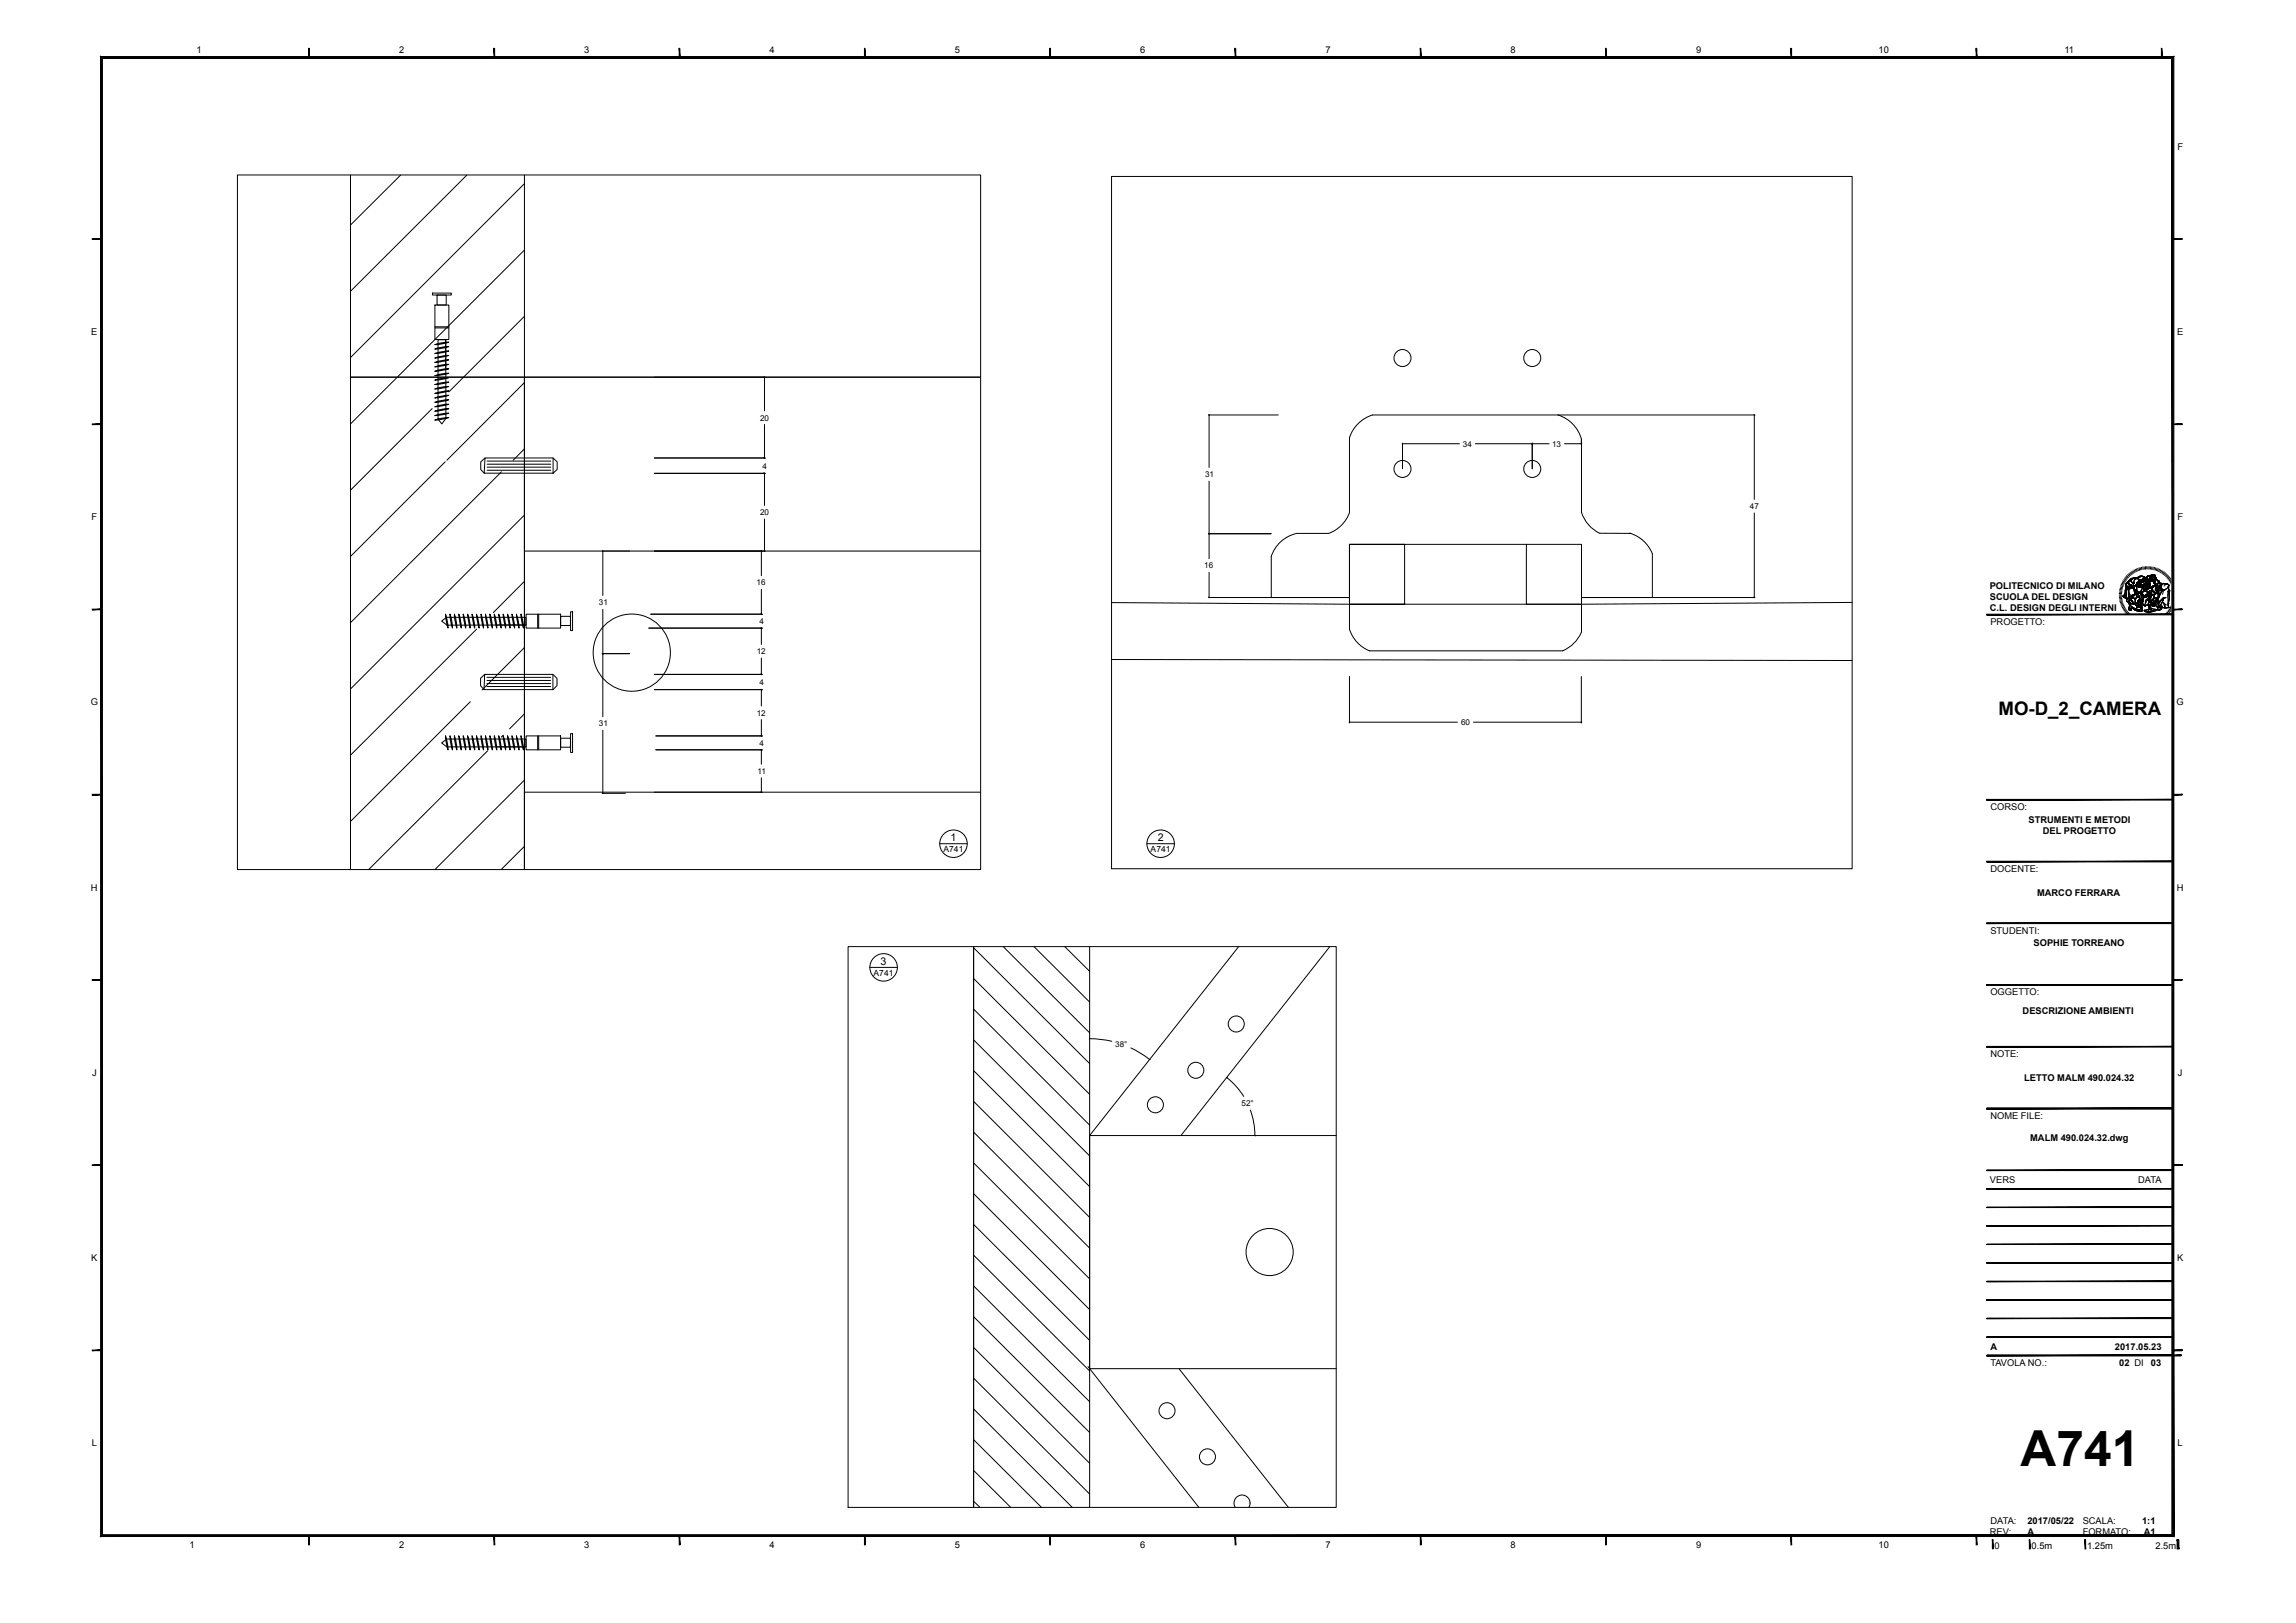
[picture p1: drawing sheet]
<svg xmlns="http://www.w3.org/2000/svg" width="594mm" height="420mm" viewBox="0 0 594 420" stroke-linecap="round" stroke-linejoin="round" font-family="sans-serif">
<defs><g id="words">
<text font-size="12.9" x="522.7" y="379.3">A741</text>
<text font-size="4.8" x="517.1" y="185.1">MO-D_2_CAMERA</text>
<g font-size="2.8">
<text x="245.9" y="217.7">1</text>
<text x="299.5" y="217.7">2</text>
<text x="227.8" y="249.7">3</text>
</g>
<g font-size="2.4">
<text x="50.8" y="13.8">1</text>
<text x="103.3" y="13.8">2</text>
<text x="151.2" y="13.8">3</text>
<text x="199.1" y="13.8">4</text>
<text x="247" y="13.8">5</text>
<text x="295" y="13.8">6</text>
<text x="342.9" y="13.8">7</text>
<text x="390.8" y="13.8">8</text>
<text x="438.8" y="13.8">9</text>
<text x="486" y="13.8">10</text>
<text x="534.1" y="13.8">11</text>
<text x="563.3" y="38.8">F</text>
<text x="23.6" y="86.7">E</text>
<text x="563.2" y="86.7">E</text>
<text x="23.7" y="134.6">F</text>
<text x="563.3" y="134.6">F</text>
<text x="514.8" y="152.3">POLITECNICO DI MILANO</text>
<text x="514.8" y="155.2">SCUOLA DEL DESIGN</text>
<text x="514.8" y="158.1">C.L. DESIGN DEGLI INTERNI</text>
<text x="514.9" y="161.7">PROGETTO:</text>
<text x="23.5" y="182.6">G</text>
<text x="563.1" y="182.6">G</text>
<text x="514.9" y="209.6">CORSO:</text>
<text x="524.8" y="212.9">STRUMENTI E METODI</text>
<text x="528.5" y="215.8">DEL PROGETTO</text>
<text x="514.9" y="225.6">DOCENTE:</text>
<text x="23.5" y="230.5">H</text>
<text x="527" y="231.8">MARCO FERRARA</text>
<text x="563.2" y="230.5">H</text>
<text x="514.9" y="241.6">STUDENTI:</text>
<text x="526.1" y="244.9">SOPHIE TORREANO</text>
<text x="514.9" y="257.6">OGGETTO:</text>
<text x="523.3" y="262.3">DESCRIZIONE AMBIENTI</text>
<text x="514.9" y="273.5">NOTE:</text>
<text x="23.8" y="278.4">J</text>
<text x="523.7" y="279.7">LETTO MALM 490.024.32</text>
<text x="563.5" y="278.4">J</text>
<text x="514.9" y="289.5">NOME FILE:</text>
<text x="525.2" y="295.2">MALM 490.024.32.dwg</text>
<text x="514.8" y="306.1">VERS</text>
<text x="553.2" y="306.1">DATA</text>
<text x="23.6" y="326.3">K</text>
<text x="563.2" y="326.3">K</text>
<text x="514.9" y="353.6">TAVOLA NO.:</text>
<text x="514.9" y="349.2">A</text>
<text x="547.2" y="349.2">2017.05.23</text>
<text x="548.3" y="353.6">02 DI</text>
<text x="556.5" y="353.6">03</text>
<text x="23.7" y="374.3">L</text>
<text x="563.4" y="374.3">L</text>
<text x="514.9" y="394.4">DATA:</text>
<text x="524.5" y="394.3">2017/05/22</text>
<text x="538.8" y="394.3">SCALA:</text>
<text x="554.2" y="394.3">1:1</text>
<text x="49.1" y="400.6">1</text>
<text x="103.3" y="400.6">2</text>
<text x="151.2" y="400.6">3</text>
<text x="199.1" y="400.6">4</text>
<text x="247" y="400.6">5</text>
<text x="295" y="400.6">6</text>
<text x="342.9" y="400.6">7</text>
<text x="390.8" y="400.6">8</text>
<text x="438.8" y="400.6">9</text>
<text x="486" y="400.6">10</text>
<text x="514.8" y="397.1">REV:</text>
<text x="516" y="400.8">0</text>
<text x="524.5" y="397.2">A</text>
<text x="525.6" y="400.8">0.5m</text>
<text x="538.8" y="397.2">FORMATO:</text>
<text x="540" y="400.8">1.25m</text>
<text x="554.7" y="397.2">A1</text>
<text x="557.7" y="400.8">2.5m</text>
</g>
<g font-size="2.2">
<text x="244.1" y="220.5">A741</text>
<text x="297.7" y="220.5">A741</text>
<text x="226" y="252.5">A741</text>
</g>
<g font-size="2.1">
<text x="196.6" y="108.8">20</text>
<text x="378.5" y="115.6">34</text>
<text x="401.5" y="115.6">13</text>
<text x="197.2" y="121.3">4</text>
<text x="311.8" y="123.5">31</text>
<text x="452.7" y="131.7">47</text>
<text x="196.6" y="133.3">20</text>
<text x="311.6" y="147.1">16</text>
<text x="195.7" y="151.5">16</text>
<text x="154.9" y="156.6">31</text>
<text x="196.5" y="161.5">4</text>
<text x="195.8" y="169.3">12</text>
<text x="196.5" y="177.2">4</text>
<text x="195.8" y="185.2">12</text>
<text x="154.9" y="188">31</text>
<text x="378" y="187.6">60</text>
<text x="196.5" y="193">4</text>
<text x="196" y="200.3">11</text>
<text x="288.5" y="270.9">38°</text>
<text x="321.2" y="286.2">52°</text>
</g>
</g></defs>
<g fill="none" stroke="#000" stroke-width=".26">
<path d="M61.4 45.3h192.3v179.7h-192.3zM90.7 45.3v52.3h45v-52.3M103.6 45.3l-12.9 12.9M120.8 45.3l-30.1 30.1M135.7 47.5l-45 45M287.6 45.7h191.6v179.1h-191.6zM111.9 75.8h4.9v.6h-4.9zM112.5 78.9h3.6v9h-3.6zM113.1 76.4h2.3v2.5h-2.3zM135.7 64.7l-45 45M112.5 89.2l.8-.3 2.8-.4-2.8 .7zM112.5 90.3l.8-.3 2.8-.3-2.8 .6z"/>
<path d="M112.5 91.5l2.9-.7h.7l-2.8 .7zM112.5 92.7l.8-.3 2.8-.4zM112.5 93.8l.8-.3 2.8-.4zM112.5 94.9l2.9-.6h.7zM112.5 96.1l2.9-.7h.7zM112.5 97.2l.8-.3 2.8-.3zM112.5 98.4l.8-.3 2.8-.4-2.8 .7zM112.5 99.5l.8-.3 2.8-.3-2.8 .6zM112.5 84.6h3.6M112.5 84.9h3.6M115.3 95.3v-7.4h-2v20.5M115.3 87.9l.1 20.4"/>
<path d="M135.7 81.9l-19.6 19.5M135.7 99l-20.1 20.1M169.3 97.6h28.7M197.7 97.5l.2 .2M197.8 97.6v8.7M111.8 105.7l-21.1 21.2M112.5 100.7l.8-.3 2.8-.4-2.8 .7zM112.5 101.8l2.9-.6h.7l-2.8 .6zM112.5 103l.8-.3 2.8-.4zM112.5 104.1l.8-.3 2.8-.4zM112.5 105.3l2.9-.7h.7zM112.5 106.4l2.9-.7 .7 .1z"/>
<path d="M112.5 107.6l.8-.3 2.8-.4zM112.5 108.7l.8-.3 2.8-.3-2.8 .6zM115.2 119.5l-24.5 24.5M115.3 108.4l-1 1.3-.8-1M125.5 118.5h17.6l1 1v2l-1 1h-17.8zM125.5 118.5l-1.1 1v2l.9 1M126 119.3h16.5M135.7 116.1l-2.9 3M143.1 118.5v4M169.3 118.5h28.7M197.7 118.4l.2 .2M197.8 109.8v8.7"/>
<path d="M312.6 107.4h18.1M312.7 107.3l.2 .2M312.8 107.4v13.6M362.8 114.7v6.6M362.8 114.8h14.8M362.9 114.7l-.1 .2M381.7 114.8h19.1M396.4 114.7v6.6M396.5 114.7l-.2 .2M403.1 107.4a9 9 0 0 1 6 6.3l.1 18.8a8.9 8.9 0 0 0 4.7 5.5M404.7 114.8h4.4M409.1 113.7v1.3"/>
<path d="M409.2 114.7l-.2 .2M453.8 107.3l.1 .2M453.9 107.4v21.8M454 107.4h-98.9a9 9 0 0 0-6 5.8v19.5a9 9 0 0 1-5.3 5.3h-8.4a9.1 9.1 0 0 0-6.5 6v10.6M126 120.1h16.5M126 120.9h16.5M126 121.7h16.5M129.7 122.1l-39 39M135.7 133.3l-45 45M169.3 122.5h28.7M197.7 122.4l.2 .2M197.8 122.5v8.3"/>
<path d="M197.8 134.3v8.3M312.6 138.1h16.2M312.7 138l.2 .2M312.8 124.5v20.1M413.9 138h8M421.7 138h-.1M421.7 138a9 9 0 0 1 5.8 5.3v11.3M453.9 132.7v21.9M115.3 158.9l.6 2.9v.7l-.6-2.8zM115.3 159.9l-1 .8 1.3 1h20.5M115.5 159.7h20.6v2h-7.4M116.4 158.9l.3 .8 .4 2.8-.7-2.8z"/>
<path d="M117.6 158.9l.3 .8 .3 2.8-.6-2.8zM118.7 158.9l.3 .8 .3 2.8zM119.8 158.9l.7 2.9v.7zM121 158.9l.7 2.9-.1 .7zM122.1 158.9l.3 .8 .4 2.8zM123.3 158.9l.3 .8 .4 2.8zM124.5 158.9l.6 2.9v.7l-.6-2.8zM125.6 158.9l.6 2.9v.7l-.6-2.8zM126.7 158.9l.3 .8 .4 2.8-.7-2.8zM127.9 158.9l.3 .8 .3 2.8-.6-2.8zM129 158.9l.3 .8 .4 2.8zM130.2 158.9l.7 2.9-.1 .7z"/>
<path d="M131.3 158.9l.7 2.9v.7zM132.5 158.9l.3 .8 .3 2.8zM133.6 158.9l.3 .8 .4 2.8zM134.8 158.9l.6 2.9v.7l-.6-2.8zM135.7 150.4l-8.1 8.1M136.1 158.9h8.9v3.6h-8.9zM139.1 158.9v3.6M139.4 158.9v3.6M145 159.5h2.6v2.4h-2.6zM147.6 158.3h.5v4.9h-.5zM155.9 142.5l.1 .2M156 142.6v11.5"/>
<path d="M156 157.7v27.8M168.4 158.9h28.8M196.9 142.5l.2 .2M196.9 158.9l.2 .1M197 142.6v6.4M197 152.5v6.4M197.7 142.5l.2 .2M253.7 142.6h-118v-45h118h-118v127.4M287.6 155.9l61.5 .5M312.6 154.6h16.2M312.7 154.5l.2 .2M312.8 148.1v6.5"/>
<path d="M328.9 154.6h20.2h-20.2M349.1 156.4v6.5a9 9 0 0 0 5.1 5.5h50.1a9.3 9.3 0 0 0 4.8-4.8M349.1 140.9h60.1v15.5h-60.1v-15.5h14.3v15.5h-14.3zM394.9 140.9v15.5h14.3v-15.5M409.2 154.6h18.3h-18.3M427.5 154.6h26.5M453.8 154.5l.1 .2M479.1 155.9l-69.9 .5v7.2M548.3 153.6h.6M548.3 153.9h.6M548.3 153.2l.6 .1M548.3 152.9l.7 .1"/>
<path d="M548.4 152.6l.6 .1M548.5 152.3l.6 .1M548.6 151.9l.5 .2M548.6 151.6l.7 .2M548.8 151.2l.6 .3M548.9 150.9l.6 .3M548.9 154.2l-.6 .1M548.9 154.5l-.6 .1M549 154.9l-.7 .1M549 155.2l-.6 .1M549.1 150.6l.5 .3M549.1 155.5l-.7 .1"/>
<path d="M549.1 155.8l-.6 .1M549.2 150.4l.6 .2M549.2 154.3h.1M549.2 156.1l-.6 .2M549.3 154.2h.1M549.3 154.4h.1M549.3 154.2l-.1 .2M549.3 154.4l.2 .2M549.4 156.4l-.6 .2M549.4 150.1l.6 .3M549.5 156.7l-.6 .2M549.5 154.6h.1"/>
<path d="M549.5 154.6l.4 .2M549.6 154.6h.1M549.6 149.8l.5 .3M549.6 157l-.6 .3M549.6 154.5v.2M549.7 154.5h.1M549.7 154.4h.1M549.7 154.5h-.1M549.7 154.4l-.1 .1M549.7 157.2l-.5 .3M549.7 154.7h.1M549.8 149.5l.5 .4"/>
<path d="M549.8 154.2l-.1 .2M549.8 154.2h.1M549.8 152.8h.1M549.8 154.1h.1M549.8 154v.2M549.9 153.9h.1M549.9 153.9l-.1 .1M549.9 154.8l.3 .1M549.9 151.2h.1M549.9 154.7h.1M549.9 154.8h.1M549.9 157.5l-.5 .3"/>
<path d="M549.9 151.2l.2 .5M549.9 154.6v.2M549.9 154.7l.1 .1M549.9 152.4v.1M550 154.8h.1M550 154.6h.1M550 149.2l.5 .4M550 151.2h-.1M550 151.7h.1M550 151.7l.1 .4M550 152.4v.1M550 152.5l-.1 1.4"/>
<path d="M550.1 151.7h.1M550.1 152.1h.1M550.1 157.8l-.6 .3M550.1 152.1l-.1 .2M550.1 151.1l-.1 .1M550.1 151.7h-.1M550.1 151.1h.1M550.1 152h.1M550.1 151h.1M550.1 154.8h.1M550.1 152.1l.4 .1M550.1 152.1l-.2 .2-.2 1.3-.4 .6"/>
<path d="M550.1 151v.1M550.1 154.8l.2 .1M550.1 152.3l-.1 .1M550.2 151h.1M550.2 154l-.3 .6M550.2 151.7h.8l.3 .3M550.2 151.7h.1M550.2 152.2l-.1 .1M550.2 152.8l-.2 1.8M550.2 152.2h.1M550.2 149l.5 .4M550.2 152.1h.1"/>
<path d="M550.2 155.2h.1M550.2 158l-.5 .4M550.2 152.1v.1M550.2 155.1v.5h.5M550.2 154.9l.7 .1M550.2 150.9h.1M550.2 155.6v.1M550.2 155.7h.1M550.3 154.9h.1M550.3 152.3l-.1 .5M550.4 155.7v.1M550.4 152.3h.1"/>
<path d="M550.5 152.2h.1M550.5 155.8h.1M550.5 148.7l.4 .5M550.5 152.2l.4 .1M550.5 158.3l-.5 .3M550.5 155l-.3 .1M550.5 152.2l-.3 .6M550.5 155h.1M550.5 154.9h.1M550.5 150.5h.1M550.5 154.9v.1M550.5 150.5v.1"/>
<path d="M550.5 150.5l-.3 .5M550.6 150.5h.1M550.6 150.9h.1M550.6 154.9h.1M550.7 154.5h.1M550.7 154.4h.1M550.7 154.6h.1M550.7 150.5h.1M550.7 154.9h.1M550.7 155.6h.1M550.7 158.5l-.5 .4M550.7 150.5h-.2"/>
<path d="M550.7 154.7l.1 .1M550.7 150.5l-.1 .5 .2 .3M550.7 151.1h.1M550.7 154.4v.3M550.7 154.7l.1 .2M550.7 154.5v.3M550.7 155.6l.1 .1M550.7 152.2l.2 .1M550.7 157.5h.1M550.7 154.8h.1M550.7 148.5l.4 .5M550.7 157.5l.2 .4h.2"/>
<path d="M550.7 152.8v.2M550.7 154.3v.1M550.7 151.1v.1M550.7 157.5l.1 .1M550.7 154.3v.2M550.7 154.8l.1 .1M550.8 154.9h.1M550.8 153.6l-.1 .9M550.8 154l-.1 .3M550.8 150.2v.1M550.8 157.3v.1M550.8 152.6h-.1"/>
<path d="M550.8 153.8h.1M550.8 152.4h.1M550.8 151.2h.1M550.8 150.2h.1M550.8 151.7h-.1M550.8 151.3h.1M550.8 156h.1M550.8 157.8h.1M550.8 152.3h.1M550.8 152.4v1.3M550.8 155.9l.2 .7M550.8 156.4h.1"/>
<path d="M550.8 151.7h.1M550.9 152.3h.1M550.9 155h.1M550.9 157.9h.1M550.9 158.7l-.5 .5M550.9 157l-.1 .3M550.9 155l.3 .1M550.9 152.3l-.1 .1M550.9 151.3h.1M550.9 156l.1 .1M550.9 151.7h.1M550.9 156.7h.1"/>
<path d="M550.9 156.7l-.2 .8M551 156.6h.1M551 148.3l.4 .4M551 151.3v.1M551 157.9h.1M551 155.4h.1M551 155.4h.5M551 155.4l-.3 .2 .1 .3 .5 .3M551 156.6l-.1 .1M551 156.6l.7 .6 1.2 .5M551 151.4h.1M551.1 157.5h.1"/>
<path d="M551.1 157.6h.1M551.1 157.7h.1M551.1 157.9h.1M551.1 155.4h.1M551.1 155h.1M551.1 157.6v.1M551.1 157.5v.2M551.1 158.9l-.4 .5M551.1 151.4h.1M551.1 151.4l.4 .1M551.2 155.1h.1M551.2 157.8h.1"/>
<path d="M551.2 155.2h.1M551.2 157.8l-.1 .1M551.2 155.2v.1M551.2 157.7h.1M551.2 148.1l.4 .5M551.2 157.7v.1M551.2 155.3l.1 .1M551.3 152h.1M551.3 155.3h.1M551.3 149.8h.1M551.3 155.4h.1M551.3 156.2h1"/>
<path d="M551.3 156.2h.1M551.3 155.3v.1M551.3 154.5h.1M551.3 159.1l-.4 .5M551.3 154.2h.1M551.3 150.5l.3 .3M551.3 151.5h.1M551.3 149.7h.1M551.3 154.5l.2 .2M551.3 149.7l-.6 .8M551.4 154.6h.1M551.4 154.8h.1"/>
<path d="M551.4 150.1v.5l.2 .2M551.4 154.2l-.1 .3M551.4 151.9l-.1 .1M551.4 154.1h.1M551.4 157.3h.1M551.4 154.1v.1M551.4 155.4h.1M551.5 151.5h.1M551.5 155.4h.1M551.5 155.4l.1 .3M551.5 155.5h.1M551.5 154.7h.1"/>
<path d="M551.5 157.3h.1M551.5 147.9l.4 .5M551.5 154.7l-.3 .4M551.5 150l-.2 .2M551.5 151.5l.4 .1M551.6 155.7h.1M551.6 155.7l.2 .2M551.6 159.3l-.4 .5M551.6 150.8h.1M551.6 155.7v.1M551.7 157.3h.1M551.7 154.5h.1"/>
<path d="M551.7 154.6h.1M551.7 154.6l-.2 .1M551.7 150.8l.1 .1M551.7 157.4l-.3-.1-.3 .2M551.7 150.9h.1M551.7 154.5l.7 .7M551.7 157.4l.5 .4M551.8 154h.1M551.8 154.5h.1M551.8 157.4h.1M551.8 149.8h.1M551.8 155.9h.1"/>
<path d="M551.8 154.5l-.1 .1M551.8 147.7l.4 .5M551.8 151.7l-.5 .3M551.9 150.9h.1M551.9 151.6h.1M551.9 159.5l-.4 .5M551.9 151.6l-.2 .1M551.9 157.5h.1M551.9 151.6l.1 .6M551.9 149.7l-.5 .4M551.9 151.8h.1M551.9 151h.1"/>
<path d="M551.9 157.3h.1M551.9 157.6h.1M552 152.2h.1M552 152.2l-1.1 .1M552 153.9l-.6 .2M552 152.2l.3 1.6M552 150.8l-.2 .1M552 149.7l-.4 .1M552 153.9l-.1 .1M552 152.3h.1M552.1 152.5h.1M552.1 152.6h.1"/>
<path d="M552.1 152.7h.1M552.1 147.5l.3 .6M552.1 159.7l-.3 .5M552.1 157.7l.1 .1M552.1 153.9h.1M552.1 152.5l.1 .2M552.2 153.9h.1M552.2 152.6h.1M552.2 153.9h-.2M552.2 156.2v.1M552.2 157.8h.1M552.2 157.8l.5 .2"/>
<path d="M552.2 152.7l.1 .1M552.3 150l-.3 .7-.1 .9M552.3 152.8l.1 .2M552.3 150h.1M552.3 149.9h.1M552.3 153.8h.1M552.3 149.9v.1M552.3 155.1h.1M552.3 153.8l.1 .1M552.3 156.2h.1M552.4 149.9h.1M552.4 153.9h.1"/>
<path d="M552.4 159.8l-.3 .6M552.4 149.9h-.1M552.4 152.9h.1M552.4 147.3l.3 .6M552.4 156.2h.1M552.4 155.4v.7M552.4 149.6l-.4 .1M552.4 149.5l.1 .1M552.4 156.1h.1M552.4 153h.1M552.4 155.2h.1M552.4 149.5l-1 .2"/>
<path d="M552.4 156.1l-.1 .1M552.4 155.3v.2M552.4 153l.1 .1M552.4 155.3v.1M552.4 156.1l.1 .5M552.4 153l.1 .4M552.5 153.4v.3l.4 .2M552.5 155.2l-.1 .1M552.5 153.8h.1M552.5 153.4h.1M552.5 149.6h.1M552.5 153.3h.1"/>
<path d="M552.5 156.6h.1M552.5 153.4v.1M552.5 153.8l-.3 .1M552.6 156.6h.1M552.6 151.5h.1M552.6 151.6h.1M552.6 153.4h.1M552.6 153.3h.1M552.6 151.5l.2 1.2M552.6 156.6l.1 .1M552.6 153.3v.1M552.6 153.9h.1"/>
<path d="M552.6 156.7h.1M552.6 149.6h.1M552.6 156.7l.2 .1M552.7 156.7h.1M552.7 160l-.3 .6M552.7 153.9h.1M552.7 147.2l.3 .6M552.7 151.2v.1M552.7 158h.1M552.7 151.1h.1M552.7 158l.5 .1M552.8 157.1h.1"/>
<path d="M552.8 157h.1M552.8 156.8h.1M552.8 150.9h.1M552.8 151l-.2 .5M552.8 156.8v.3M552.8 156.9h.1M552.8 154.5l-.3 .7M552.8 151.5h.1M552.8 152.7h.1M552.8 151.4h.1M552.8 151.4l-.2 .1M552.8 157v.1"/>
<path d="M552.8 152.7l.1 .2M552.9 151.4h.1M552.9 151.6h.1M552.9 153.9h.1M552.9 154.5h.1M552.9 156.2h.1M552.9 157h.1M552.9 156.9h.1M552.9 151.6l.2 .3M552.9 156.9l-.1 .1M552.9 154.5l-.2 .1M552.9 151.4l-.1 .1"/>
<path d="M552.9 151.5v.1M552.9 156.1v.1M552.9 156.2l.3 .1M552.9 151.7h.1M552.9 153.7h.1M552.9 156.1h.1M552.9 149.6l.2 .1M552.9 149.6l-.9 .1M552.9 152.9l.1 .1M552.9 158.1h.3M553 149.6h.1M553 153.6h.1"/>
<path d="M553 154.4h.1M553 157.7h.1M553 154.4l-.1 .1M553 153.7h-.1M553 151.7v.1M553 151.7h.1M553 153v.1M553 153.5h.1M553 155.8h.1M553 156.2h.1M553 156.9h.1M553 157h.1"/>
<path d="M553 150.8h.1M553 154.4l.6 .4M553 154.4h-.1M553 153.5l-.1 .4M553 149.5l.1 .2M553 156.9v.1M553 157.7v.1M553 156.9l.2 .3M553 157h-.1M553 150.8h-.1M553 149.5h.1M553 155.7h.1"/>
<path d="M553 153.1h.1M553 157.8h.1M553 150.7h.1M553 154.3h.1M553 147.1l.3 .6M553 153.2l.4 .1M553 155.8l-.1 .3M553 151.8l.3 .1M553 157.8l.4 .1M553 151.2l-.2 .2M553.1 151.2h.1M553.1 153.4h.1"/>
<path d="M553.1 153.4l1 .2M553.1 150.7l-.1 .1M553.1 149.5l-.1 .1M553.1 149.7l.2 .2M553.1 151.2l-.3 .2M553.1 153.4l-.1 .1M553.1 149.5h.1M553.1 149.4h.1M553.1 155.5h.1M553.1 156.7h.1M553.1 155.5l.4 .1M553.1 149.4v.1"/>
<path d="M553.1 156.7l.1 .3M553.1 155.5l-.1 .2M553.1 156.7l.3 .4M553.1 150.6v.1M553.2 157.2h.1M553.2 150.6h.1M553.2 149.3h.1M553.2 154.5h.1M553.2 158.1l.3 .1M553.2 153.4h.1M553.2 155.5h.1M553.2 156.3h.1"/>
<path d="M553.2 157h.1M553.2 153.2h.1M553.2 156.4h.1M553.2 154.2v.1M553.2 149.3l-.1 .1M553.2 156.3v.1M553.2 157l.1 .1M553.3 149.3h.1M553.3 149.9h.1M553.3 153.4h.1M553.3 156.4h.1M553.3 157.2h.1"/>
<path d="M553.3 153.3h.1M553.3 149.9l.1 .2M553.3 155.5h.1M553.3 157.1v.1M553.3 149.9l.1 .1M553.3 156.4v.1M553.3 155.1h.1M553.3 156.7h.1M553.3 155.1l-.1 .4M553.3 151.9h.3M553.3 156.7l.3 .1M553.3 150.4l-.6 .7"/>
<path d="M553.3 150.1v.3M553.3 156.7l.1 .1M553.3 150.4h.1M553.3 151.9h.1M553.3 156.5h.1M553.3 156.5l.3 .2M553.3 158.1l.1 .1M553.4 149.3h.1M553.4 156.5h.1M553.4 156.8h.1M553.4 157.1h.1M553.4 153.3h.1"/>
<path d="M553.4 150.1h.1M553.4 147l.2 .6M553.4 153.3l.1 .1M553.4 156.9l.1 .2M553.4 149.3h-.2M553.4 155.6h.1M553.4 150h.1M553.4 156.9h.1M553.4 153.4h.1M553.4 154.2h.1M553.4 157.9l.1 .1M553.4 150v.1"/>
<path d="M553.4 156.9l.1 .1M553.5 149.3h.1M553.5 151.7h.1M553.5 153.4h.1M553.5 156.6h.1M553.5 157h.1M553.5 157.1h.1M553.5 158.2h.1M553.5 158h.1M553.5 155.6h.1M553.5 151.7l.1 .2M553.5 149.3h-.2"/>
<path d="M553.5 150.1h.1M553.5 149.2h.1M553.5 151.8h.1M553.5 149.2h.8M553.5 149.2v.1M553.5 154.7v.1M553.6 149.2h.1M553.6 151.4h.1M553.6 151.1h.1M553.6 153.4h.1M553.6 155.6h.1M553.6 155h.1"/>
<path d="M553.6 154.8h.1M553.6 150.1h.1M553.6 155l-.3 .1M553.6 155.6v.1M553.6 151.9h.1M553.6 151.1l-.6 .1M553.6 151.4l-.1 .3M553.6 154.8v.2M553.6 158.2h.1M553.6 155.7h.1M553.6 156.7v.2M553.6 149.1l-.1 .2"/>
<path d="M553.6 156.7h.1M553.6 155.7l.1 .3M553.6 156.8h.1M553.6 151h.1M553.6 151.9l.4 .1M553.6 151v.1M553.6 150.9l-.2 .1M553.6 151.1l.2 .2M553.6 150.8v.1M553.7 150.1h.1M553.7 151.3h.1M553.7 150.8h.1"/>
<path d="M553.7 146.9l.1 .6M553.7 154.2l-.7 .2M553.7 151.2h.1M553.7 151.3l-.1 .1M553.7 150.5h.1M553.7 156h.1M553.7 156.1h.1M553.7 150.5l-.1 .5M553.7 150.5l.2 .1M553.7 156l.1 .3M553.7 150.5l-.5 .1M553.7 150.7l-.1 .1"/>
<path d="M553.8 151.5h.1M553.8 155.5l-.2 .1M553.8 150.1h.1M553.8 151.3h.1M553.8 156.3h.1M553.8 151.2v.1M553.8 153.9h.1M553.8 156.2l.1 .6M553.8 153.9l.6 .4M553.8 151.3l.1 .1M553.9 150.1h.1M553.9 153.9h.1"/>
<path d="M553.9 156.7h.1M553.9 150.1h-.1M553.9 158.2h-.1M553.9 156.2h.1M553.9 156.2h-.1M553.9 149.1h.1M553.9 150.6h.1M553.9 155.4h.1M553.9 156.8h.1M553.9 151.4h.1M553.9 156.8l.2 .3-.3 .6h-.9M553.9 153.6l.2 .3"/>
<path d="M553.9 155.4v.1M553.9 155.5l-.3 .1M553.9 150.6l.2 .1M553.9 151.5h.1M553.9 151.4h.3M553.9 151.4l.1 .1M554 149.1h.1M554 150.1h.1M554 156.8h.1M554 151.5h.1M554 154.3l.2 .4-.1 .6M554 151.5h-.2"/>
<path d="M554 150.1h-.6M554 150.6h.1M554 155.4h.1M554 153.4h.1M554 153.5h.1M554 151.4h.1M554 153.6h.1M554 158.1h.1M554 157.2h.1M554 156.1h.1M554 146.8l.1 .6M554 152.6l-.1 .9"/>
<path d="M554 156.1l.5 .5M554 157.2l.2 .3M554 156.1l.1 .1M554 157h.1M554.1 153.3h.1M554.1 152h.1M554.1 157.2h.1M554.1 153.7h.1M554.1 152.6h-.1M554.1 155.3l-.2 .1M554.1 150l-.1 .1M554.1 153.3v.4"/>
<path d="M554.1 155.9h.1M554.1 150l-.2 .1M554.1 153.8h.1M554.1 151.9h.1M554.1 155.3h.1M554.1 153.8l.2 .1M554.1 155.3l-.2 .2M554.1 150h.1M554.1 153.7v.1M554.1 151.9v.1M554.1 154.6h.1M554.1 158.1h-.1"/>
<path d="M554.1 153.9h.1M554.1 149.1h.1M554.1 151.7h.1M554.1 151.8h.1M554.1 150.7h.1M554.1 153.2h.1M554.2 151.4h.1M554.2 151.7h.1M554.2 150.6h.1M554.2 158h.1M554.2 156.2l.2 .2M554.2 155.9h.1"/>
<path d="M554.2 157.4v.5M554.2 158l-.2 .2h-.6M554.2 153.9h.1M554.2 149.9h.1M554.2 150.6l-.1 .1M554.2 155.6h.1M554.2 150.4l.1 .1M554.3 153.1h.1M554.3 154h.1M554.3 149.2h.1M554.3 149.9h.1M554.3 150.5h.1"/>
<path d="M554.3 154l.1 .2M554.3 153.1l-.1 .1M554.3 152.3l-.2 .3M554.3 155.7l-.2 .5M554.3 152.1v.2M554.3 153.9v.1M554.3 155.6l-.4 .6M554.3 155.6h.1M554.3 153.1l-.3 .3M554.3 149.9l-.2 .1M554.3 149.2l.1 .1M554.3 150.5l-.1 .1"/>
<path d="M554.3 152.1h.1M554.3 152.2h.1M554.3 151.4h.1M554.3 151.5h.1M554.3 152.3h.1M554.3 152.3l-.5 .8 .1 .4M554.3 152.3l.3 .1M554.3 151.5h-.2v.4M554.3 150.1l.2 .1M554.4 155.6h.1M554.4 152h.1M554.4 149.7h.1"/>
<path d="M554.4 149.8h.1M554.4 151.4h.1M554.4 151.5h.1M554.4 156.4h.1M554.4 155.5h.1M554.4 150.5h.1M554.4 146.7l.1 .6M554.4 149.7v.1M554.4 153.1h.1M554.4 155.5v.9M554.4 149.7l.1 .1M554.4 149.8l-.1 .1"/>
<path d="M554.4 150.5h-.1M554.4 156.5h.1M554.4 152.3h.1M554.4 154.1h.1M554.4 153.1h-.1M554.4 150.4v.1M554.4 154.1v.1M554.4 156.4v.1M554.4 152l-.1 .1M554.4 151.4l-.1 .1M554.4 154.3l.1 .2M554.4 150.1h.1"/>
<path d="M554.4 154.2h.1M554.4 150.4h.1M554.4 151.9h.1M554.4 153h.1M554.4 149.3h.1M554.4 155.2v.1M554.4 152.3l.1 .1M554.4 151.9v.1M554.4 155.1v.3M554.4 155l-.1 .6M554.4 154.2l.1 .2M554.4 154.2h.4"/>
<path d="M554.4 150.4l.1 .1M554.4 149.3h.3M554.4 149.8l.3 .1M554.5 154.2h.1M554.5 153h.1M554.5 151.9h.1M554.5 149.3h.1M554.5 149.8h.1M554.5 150.5h.1M554.5 154.9l-.4 .4M554.5 151.9l-.1 .1M554.5 154.7h.1"/>
<path d="M554.5 154.5h.1M554.5 151.8h.1M554.5 150.4h.1M554.5 151.7h.1M554.5 154.2l.2 .3M554.5 156.6l.2 .1M554.5 151.8v.1M554.5 154.5v.4M554.5 152.9l-.1 .2M554.5 150.4v.1M554.5 154.8v.1M554.5 149.8l.2 .1"/>
<path d="M554.5 154.5l.1 .1M554.5 154.6h.1M554.6 152.5h.1M554.6 151.5h.1M554.6 149.8h.1M554.6 152.9l.5 .1M554.6 152.9l-.5 .7M554.6 152.4l.7 .1M554.6 152.5h.2M554.6 151.5l-.1 .4M554.6 154.2v.1M554.6 151.6h-.1"/>
<path d="M554.6 154.7h-.1M554.6 154.3l-.1 .1M554.6 152.9h.1M554.6 154.3h.1M554.6 149.3h.1M554.6 149.9h.1M554.6 154.4h-.1M554.6 154.3l.2 .2M554.6 152.9h-.1M554.6 152.9l.6 .1M554.6 156.6l.1 .1M554.6 151.4l-.1 .2"/>
<path d="M554.7 151.2h.1M554.7 149.3h.1M554.7 150h.1M554.7 154.2h.1M554.7 152.5h.3M554.7 149.3l.2 .2M554.7 149.9h.1M554.7 154.5h.1M554.7 150.3h.1M554.7 146.7l.1 .6M554.7 149.9l-.2 .5M554.7 150.3l.1 .1"/>
<path d="M554.7 151.1l-.1 .2M554.7 154.4v.1M554.7 151.1h.1M554.7 149.4l.1 .1M554.7 156.7h.1M554.8 154.2h.1M554.8 154.5h.1M554.8 150.2h.1M554.8 151h.1M554.8 149.9h.1M554.8 151.1h.1M554.8 154.1h.1"/>
<path d="M554.8 157.9v.3M554.8 154.1l-.1 .1M554.8 150.4h.1M554.8 158.2l1 .4M554.8 157.9h.1M554.8 156.7h.1M554.8 156.8h.1M554.8 152.5h.1M554.8 149.5h.1M554.8 154.2h-.4M554.8 154.5l.2 .1M554.8 151v.1"/>
<path d="M554.8 154.1v.1M554.8 156.7v.1M554.8 157.9l1 .4M554.9 156.7h.1M554.9 154.1h.1M554.9 150.4h.1M554.9 150.9h.1M554.9 152.5h.1M554.9 149.5h.1M554.9 149.9h.1M554.9 150.3h.1M554.9 150.3v.1"/>
<path d="M554.9 151.3h.1M554.9 150.9l-.3 .6M554.9 149.5v.4h-.2M554.9 150.9h.3M554.9 149.6h.1M554.9 149.7h.1M554.9 149.8h.1M554.9 150.9l-.1 .1M554.9 150.3l.2 .2M554.9 149.7l.1 .1M555 154.6h.1M555 154h.1"/>
<path d="M555 154.5h.1M555 150.4h.1M555 152.5h.1M555 149.8h.1M555 154l-.2 .2M555 149.8h-.1M555 150.1h-.1M555 150.9h.1M555 146.6l.1 .7M555 154.5v.1M555 150.9l-.1 .3 .2 .4M555 151.5l.1 .9"/>
<path d="M555 151h.5v.2M555 154l-.1 .1M555.1 154h.1M555.1 151h.1M555.1 151.7h.1M555.1 151.6h.1M555.1 152.5h.1M555.1 155.7h.1M555.1 154.5h.1M555.1 154.5h-.1M555.1 156.7h-.1M555.1 154h-.1"/>
<path d="M555.1 152.9v.1M555.1 151.8v.1M555.1 150.9h.1M555.1 153.9h.1M555.1 150.1h.1M555.1 152.4h.1M555.1 154.5h-.4M555.1 155.2l-.3 1.5M555.1 149.8v.3M555.1 151.8h.7l-.2 .6M555.1 153l.3 .1M555.1 150.5h.1"/>
<path d="M555.1 150.9v.1M555.1 149.8h.1M555.1 150.9h-.1M555.1 152.4l-.1 .1M555.1 154.4h.1M555.2 153h.1M555.2 152.5h.1M555.2 150.5h.1M555.2 150.9h.1M555.2 152.2h.1M555.2 151.8h.1M555.2 152.3h-.1"/>
<path d="M555.2 151.3h.1M555.2 152l-.1 .4M555.2 150.9h.3M555.2 151.8v.1M555.2 153.9h.1M555.2 154h.1M555.2 154.3h.1M555.2 154.4h.1M555.2 154.3l.1 .1M555.2 150.5h.3M555.2 154.1h.1M555.2 153l.1 .1"/>
<path d="M555.2 153.1h.1M555.2 151.9h.1M555.2 154.3h.2M555.2 149.8h.1M555.3 154.3h.1M555.3 150.9h.1M555.3 154.1h.1M555.3 151.2h.1M555.3 154.4l-.1 .1M555.3 150.1h.1M555.3 153.1h.1M555.3 152.5h.1"/>
<path d="M555.3 149.7h.1M555.3 149.4h.1M555.3 150.1l-.6 .1M555.3 149.4v.3M555.3 151.2h-.1M555.3 150.1l.2 .1M555.4 154.3h.1M555.4 153.8h.1M555.4 146.6v.7M555.4 153.8l-.3 .2M555.4 151.2l-.2 .1M555.4 149.7l.5 .4"/>
<path d="M555.4 149.7l-.1 .1M555.4 155.2h.1M555.4 150.9h.1M555.4 150.1h.1M555.4 150.8h.1M555.4 153.1h.1M555.4 153.8l-.4 .2M555.4 153.1l.2 .1 .1 .2M555.4 150.8l.4 .4M555.4 150.9l.1 .1M555.4 150.1l.1 .1M555.5 154h.1"/>
<path d="M555.5 155.1h.1M555.5 155.2h.1M555.5 150.2h.1M555.5 150.1h.1M555.5 150.9h.1M555.5 149.7v.1M555.5 150.1v.1M555.5 154v.1M555.5 150.2v.1M555.5 155.2l.1 .1M555.5 156.6l-.4 .1M555.5 153.8h.1"/>
<path d="M555.5 150.5l-.1 .1M555.5 151h.1M555.5 150.3h.1M555.5 149.2h.1M555.5 155l-.1 .1M555.5 155h.1M555.5 153.9h.1M555.5 151.2h.1M555.5 151.1h.1M555.5 153.8l-.1 .5M555.5 151.1l.2 .1M555.5 153.8h-.2"/>
<path d="M555.5 155l.1 .1M555.5 151.2h.2M555.5 153.8l.1 .1M555.5 151l.2 .2M555.5 150.1l.1 .1M555.6 153.9h.1M555.6 153.2h.1M555.6 152.5h.1M555.6 155.1h.1M555.6 155.3h.1M555.6 151.1h.1M555.6 150.1h.1"/>
<path d="M555.6 150.5h.1M555.6 150.9h.1M555.6 155.3l.3 .1M555.6 150.1v.1M555.6 150.9l.1 .1M555.6 150.5h-.1M555.6 152.4h.1M555.6 156.5h.1M555.6 149.1h.1M555.6 150.2h.1M555.6 151.6h.1M555.6 149v.1"/>
<path d="M555.6 150.2l.1 .2M555.6 152.4l-.5 .1M555.6 149.8h.1M555.7 153.4h.1M555.7 153.3h.1M555.7 155.2h.1M555.7 151.2h.1M555.7 152.4h.1M555.7 150.3h.1M555.7 150.4h.1M555.7 151h.1M555.7 153.4l.1 .1"/>
<path d="M555.7 149l-.4 .4M555.7 151l.1 .5M555.7 152.3l-.1 .1M555.7 153.4l.1 .2M555.7 150.4l-.1 .1M555.7 155.4h.1M555.7 149h.1M555.7 152.1h.1M555.7 152h.1M555.7 146.6v.7M555.7 151.9l.1 .2M555.7 156.5l.1 .1"/>
<path d="M555.7 151.2l.1 .2M555.8 153.8h.1M555.8 155.4h.1M555.8 151.3h.1M555.8 151.1h.1M555.8 152.1v.1M555.8 155.1l-.1 .1M555.8 151.5h.1M555.8 151.3l-.1 .2M555.8 151.5l-.1 .1M555.8 152.2h.1M555.8 155h.1"/>
<path d="M555.8 155.1h.1M555.8 152.1h.1M555.8 151.4h.1M555.8 151.2h.1M555.8 153.8l-.1 .1M555.8 153.6v.2M555.8 153.5v.1M555.8 151.5v.3M555.8 152.2l-.3 .3 .1 .7M555.8 152.2l-.2 .2M555.8 155.1l-.2 .1M555.8 153.7h.1"/>
<path d="M555.8 154.8h.1M555.8 155.6h.1M555.8 156.6h.1M555.8 158.4h.1M555.8 151.6h.1M555.8 151.7h.1M555.8 151.8h.1M555.8 150.4h.1M555.8 153.7l-.3 .2M555.8 154.8v.3M555.8 156.2v.3M555.8 151.2v.1"/>
<path d="M555.8 156.1v.1M555.8 158.3v.3M555.8 151.7l.1 .1M555.8 155.6l.1 .1M555.8 156.5l-1.1 .2M555.8 151.8l-.1 .1M555.8 156.6l.1 .5M555.8 150.4h-.1M555.9 152.2h.1M555.9 154.7h.1M555.9 154.8h.1M555.9 155.7h.1"/>
<path d="M555.9 153.7h.1M555.9 151.3h.1M555.9 151.8h.1M555.9 151.2h.1M555.9 154.6h.1M555.9 154.2v.6M555.9 150v.3M555.9 151.2l.1 .4M555.9 153.7h-.1M555.9 155.5h.1M555.9 155.6h-.1M555.9 149h-.1"/>
<path d="M555.9 151.8h-.1M555.9 155.3h.1M555.9 155.4h.1M555.9 157.2h.1M555.9 157.1h.1M555.9 151.4h.1M555.9 150.3h.1M555.9 150.2h.1M555.9 150.1h.1M555.9 149h.1M555.9 155h.1M555.9 157.7h.1"/>
<path d="M555.9 154.7l-.1 .1M555.9 155l.1 .2M555.9 155.3l-.1 .3M555.9 157.1v.1M555.9 157.7l-1.1 .2M555.9 154.2h.1M555.9 157.7l-.1 .4 .2-.4M556 152.2h.1M556 154.6h.1M556 155.7h.1M556 155.9h.1M556 157.2h.1"/>
<path d="M556 151.6h.1M556 151.5h.1M556 149h.1M556 155.2h.1M556 154h.1M556 153.6h.1M556 151.4h.1M556 153.7h.1M556 155.2l-.1 .2M556 155.9l-.2 .2M556 149h-.4M556 157.2l-.1 .5"/>
<path d="M556 154.1l-.1 .1M556 153.4v.2M556 154.5h.1M556 154.5v.1M556 152.2h-.2M556 150.2h.1M556 151.6v.2M556 152.1v.1M556 151.6v.1M556 155.6v.1M556 150.2l-.1 .1M556 149h.3"/>
<path d="M556 150.2l-.2 .2M556 149.9l.1 .4M556 151.8h.1M556 151.7h.1M556 152.1h.1M556 146.6v.7M556 155.6v.3M556 151.8l.6 .2M556 155.6l-.1 .1M556 157v.1M556 153.4h.1M556.1 152.1h.1"/>
<path d="M556.1 152h.1M556.1 151.9h.1M556.1 154.5h.1M556.1 155.5h.1M556.1 151.1h.1M556.1 155h.1M556.1 150.2h.1M556.1 151.8h.1M556.1 151.7h.1M556.1 151.1l-.1 .5M556.1 151.1l-.1 .3M556.1 155l-.1 .2"/>
<path d="M556.1 152.1l-.1 .1M556.1 151.7v.4M556.1 155.5l-.1 .1M556.1 151.7l-.1 .1M556.1 150.2v.9M556.1 152.8l-.1 1.2M556.1 156.7l-.1 .5M556.1 156.7h.1M556.1 152l.5 .2M556.2 154.5h.1M556.2 149.8h.1M556.2 149.7h.1"/>
<path d="M556.2 150.9h-.1M556.2 153.9l-.2 .2M556.2 150.1h.1M556.2 155.1h.1M556.2 155h.1M556.2 156.6h.1M556.2 154.4l.1 .1M556.2 153.9h-.1M556.2 154.4h.1M556.2 154.4l-.2 .1M556.2 157l.3 .5M556.2 153h.1"/>
<path d="M556.2 150.2h.1M556.2 157l-.2 .7M556.2 150.1l.1 .1M556.3 149.3h.1M556.3 150.5h.1M556.3 150.3h.1M556.3 153.9h.1M556.3 154.5h.1M556.3 150.3v.2M556.3 156.6l-.2 .1M556.3 149.4h-.1M556.3 150.4h.1"/>
<path d="M556.3 156.6h.1M556.3 154.7l-.3 .9M556.3 156.5h.1M556.3 152.8h.1M556.3 152.8l-.3 .6M556.3 149l-.1 .6 .1 .7M556.3 156.5v.1M556.3 149h.1M556.3 156.5l.1 .2M556.4 150.4h.1M556.4 156.7h.1M556.4 154.4l-.1 .1"/>
<path d="M556.4 156.7l.1 .8M556.4 149h.1M556.4 156.7l.2 1.2-.3-.9M556.4 155.9h.1M556.4 156.1h.1M556.4 146.7l-.1 .6M556.4 155.9v.8M556.4 154.3l-.1 .5M556.4 154.2v.1M556.4 150.4l-.1 .1M556.5 149.9h.1M556.5 155.8h.1"/>
<path d="M556.5 150.4h.1M556.5 154.2h-.1M556.5 157.5l-.5 .2M556.5 153.4h.1M556.5 148.9h.1M556.5 149.8h.1M556.5 150h.1M556.5 149.9v.5M556.5 154.2h.1M556.5 150l.1 .1M556.5 148.9l-.1 .1M556.6 152.2h.1"/>
<path d="M556.6 148.8h.1M556.6 149.6h.1M556.6 149.7h.1M556.6 152.2l.1 .5M556.6 149.6v.1M556.6 150.1v.1M556.6 152.3h.1M556.6 152.3v.1M556.6 149.7l-.1 .3M556.6 149.7l-.1 .1M556.6 152.1h.1M556.6 152.4h.1"/>
<path d="M556.6 153.8h.1M556.6 153.9h.1M556.6 154.1h.1M556.6 152.1v.2M556.6 153.8v.3M556.6 154.1l-.1 .1M556.6 152.5h.1M556.6 150.2h.1M556.6 152h.1M556.6 153.1h.1M556.6 152.6h.1M556.6 152v.2"/>
<path d="M556.6 152.6l.1 .1M556.6 153.1v.7M556.6 150.2l.4 .1M556.7 152.7h.1M556.7 152.8h.1M556.7 153h.1M556.7 153.1h.1M556.7 153.9h.1M556.7 149.4h.1M556.7 149.5h.1M556.7 149.7h.1M556.7 151.9h.1"/>
<path d="M556.7 153.9l-.1 .1M556.7 149.5l-.1 .1M556.7 149.4v.1M556.7 150.2v.1M556.7 152.7v.1M556.7 153v.1M556.7 152.8l.4 .3M556.7 152.7v.3M556.7 157.5h-.2M556.7 157.5l1.1 .2M556.7 157.5l-.7 .2M556.7 152.9h.1"/>
<path d="M556.7 146.7l-.1 .6M556.7 155.5l-.3 .4M556.7 152.9l.2 .1M556.7 151.9l-.1 .1M556.8 152.9h.1M556.8 150.3h.1M556.8 151.9h.1M556.8 150.1h.1M556.8 149.8h.1M556.8 150.1l.1 .1M556.8 148.7l-.1 .1M556.8 152l-.1 .1"/>
<path d="M556.8 151.8h.1M556.8 148.7h.1M556.8 149.4h.1M556.8 150h.1M556.8 152h.1M556.8 152l-.2 .4M556.8 150l.1 .1M556.9 151.8h.1M556.9 156.7h.1M556.9 148.7h.1M556.9 150.1h.1M556.9 151.7l-.1 .2"/>
<path d="M556.9 156.6h.1M556.9 151.7h.1M556.9 156.8h.1M556.9 153h.1M556.9 156.4h.1M556.9 151.9h.1M556.9 151.7l-.3 .3M556.9 151.9l-.1 .1M556.9 153l.1 .1M556.9 156.4v.4M557 156.8h.1M557 151.8h.1"/>
<path d="M557 153.1h.1M557 151.7h-.1M557 151.7h.1M557 149.4h.1M557 150.2v.1M557 149.4h-.3l-.1 .2M557 151.8l-.1 .1M557.1 151.8h.1M557.1 153.1h.1M557.1 146.8l-.2 .6M557.1 153.1l.1 .2M557.1 155.5h.1"/>
<path d="M557.1 155h.1M557.1 154.9h.1M557.1 154.8h.1M557.1 149.9h.1M557.1 150.7l.1 .1M557.1 150.7h.1M557.1 151.6h.1M557.1 151.6l-.1 .1M557.1 154.8l-.5 .8M557.1 149.9h.2M557.1 154.8v.1M557.2 150.9h.1"/>
<path d="M557.2 150.1h.1M557.2 151.7h.1M557.2 153.3l.1 .1M557.2 151.7l-.1 .1M557.2 150.1l-.1 .6M557.2 150.1l-.2 .1M557.2 148.8h.1M557.2 150.7h.1M557.2 149.3h.1M557.2 149.2h.1M557.2 150.8h.1M557.2 151.7h.5"/>
<path d="M557.2 149.2l.1 .2M557.2 154.5h.1M557.2 148.8l-.7 .1M557.2 149.3l-.2 .1M557.3 153.4h.1M557.3 148.9h.1M557.3 150.6h.1M557.3 149.4h.1M557.3 149.3h.1M557.3 148.9l.3 .3M557.3 148.8v.1M557.3 150.6l-.1 .2"/>
<path d="M557.3 154.8h-.2M557.3 149.4l.1 .1M557.3 150.6l-.1 .1M557.3 151.6h.1M557.3 151.6h-.1M557.4 150.6h.1M557.4 150.7h.1M557.4 148.9h.1M557.4 153.8h.1M557.4 151.5h.1M557.4 151.5h.2M557.4 150.9l.2 .3"/>
<path d="M557.4 156.3v.1M557.4 153.8l-.7 .1M557.4 151.5l-.1 .1M557.4 153.3h.1M557.4 150.5h.1M557.4 150.4h.1M557.4 156.1h.1M557.4 156.2h.1M557.4 149.5h.1M557.4 151.7h.1M557.4 153.3l-.1 .1M557.4 146.8l-.2 .7"/>
<path d="M557.4 149.5v.2M557.4 150.4v.1M557.4 150.4v.5M557.4 153v.1M557.4 150.6h-.1M557.4 155.9h.1M557.4 149.7h.1M557.4 151.5l-.4 .2M557.4 149.7l-.2 .4M557.5 150.3h.1M557.5 150.1h.1M557.5 153.7h.1"/>
<path d="M557.5 153.3v.1M557.5 155.9l-.1 .5 .2 .3-.7 .1M557.5 150.1l-.1 .3M557.5 153.7l-.4 1-.2 1.7M557.5 151.5h.1M557.5 153.4h.1M557.5 153.4h.2M557.5 149v.1M557.5 151.4h.1M557.6 151.5h.1M557.6 150h.1M557.6 149.9h.1"/>
<path d="M557.6 149.8h.1M557.6 156.7h.1M557.6 153.4h.1M557.6 151.6h.2M557.6 151.5v.1M557.6 149.1v.1M557.6 153.7h-.1M557.6 154.7l-.5 .1M557.6 150l-.1 .1M557.6 149.7l.1 .1M557.6 151.2l.1 .1M557.6 153h-.3"/>
<path d="M557.6 151.2h.1M557.6 151.6h.1M557.6 149.7h.1M557.6 149.4h.1M557.6 149.5h.1M557.6 152.7h.1M557.6 152.6h.1M557.6 152.3h.1M557.6 149.2v.2M557.6 152.3l.1 .1M557.6 149.7l.8 .7M557.6 149.4v.6"/>
<path d="M557.6 149.6h.1M557.6 153.3h-.1M557.7 153.6h.1M557.7 149.8h.1M557.7 152.5h.1M557.7 152.4h.1M557.7 151.7h.1M557.7 151.6h.1M557.7 152.7h.1M557.7 152.5l-.1 .2M557.7 151.3h.1M557.7 153.4h.1"/>
<path d="M557.7 153.5h.1M557.7 153.6l-.3 .2M557.7 151.3l-.3 .2M557.7 155.5l-.3 .4M557.7 152.4v.1M557.7 155.4h.1M557.7 155.5h.1M557.7 146.9l-.1 .7M557.7 151.7l.1 .1M557.7 155.4v.1M557.8 155.3h.1M557.8 151.6h.1"/>
<path d="M557.8 153.3h.1M557.8 151.6l.2 .1M557.8 152h.1M557.8 152.7h.1M557.8 155.3l-.1 .1M557.8 155.7h.1M557.8 151.8h.1M557.8 152l-.2 .3M557.8 155.7v.7l.4 .8M557.8 158l-2 .6M557.8 157.7l-2 .6M557.8 151.8v.2"/>
<path d="M557.8 157.7v.3M557.8 155.2v.1M557.8 158l-1.9 .6-1.1-.4M557.9 151.2h.1M557.9 155.6h.1M557.9 152.7h-.3M557.9 153.3l-.2 .2M557.9 153.2v.1M557.9 155.6h-.1M557.9 154.7h.1M557.9 151.7h.1M557.9 154.7l-.1 .6"/>
<path d="M558 151.7h.1M558 153.1h.1M558 152.6h.1M558 153.2l-.2 .1M558 151.7h.5M558 152.6l-.1 .1M558 151.2l-.2 .1M558 156.9h.1M558 150h.1M558 153h.1M558 157h.1M558 153l-.3 .4"/>
<path d="M558.1 152.9h.1M558.1 157.1h.1M558.1 152.6h.1M558.1 147l-.2 .6M558.1 151.1h.1M558.1 152.6h-.1M558.1 152.6v.4M558.1 155h.1M558.1 151.8h.1M558.1 152.7h.1M558.1 155l-.3 .7M558.1 152.8v.1"/>
<path d="M558.1 155v.1M558.2 157.7h.1M558.2 151.7h.1M558.2 151.8h.1M558.2 152.5h.1M558.2 152.5l-.1 .1M558.2 151.7l-.1 .1M558.2 151.8v.1M558.2 150.6l.3 .2M558.2 156.1h.1M558.2 152.8h.1M558.2 151.9h.1"/>
<path d="M558.2 152h.1M558.2 152.4h.1M558.2 152.7h.1M558.2 151.9v.2M558.2 152.8l.2 .1M558.2 157.4v.1M558.2 157.4v.4M558.2 152.8l-.2 .2M558.2 152v.1M558.2 152.7l-.1 .1M558.2 156.2v.1M558.2 157.3h.1"/>
<path d="M558.2 154.7h.1M558.2 152.1h.1M558.2 152.3h.1M558.2 152.3v.1M558.2 152.1l.1 .1M558.2 157.2v.2M558.2 156.3l.3 .1M558.2 156h.1M558.3 155.9h.1M558.3 157h.1M558.3 153.3h.1M558.3 153.4h.1"/>
<path d="M558.3 154.7h.1M558.3 152.2h.1M558.3 152.6h.1M558.3 156h.1M558.3 154.7l-.9 .1M558.3 151.1l-.5 .2M558.3 152.8l-.3 .2M558.3 152.8h.1M558.3 153.3v1.3M558.3 155.9v.1M558.3 157l-.1 .2M558.3 152.2l-.1 .1"/>
<path d="M558.3 154.7l-.2 .3M558.3 151.7h.1M558.3 152.6l-.1 .1M558.3 151.7l.3 .3M558.4 155.9h.1M558.4 150.4h.1M558.4 157.8h.1M558.4 147.2l-.3 .6M558.4 155.1l-.2 1M558.4 154.3l-.1 .4M558.4 150.4l.1 .3M558.4 156.7l-.1 .2"/>
<path d="M558.4 154.2l-.1 .1M558.4 156.7l-.1 .3M558.4 152.9h.1M558.4 152.9l-.1 .4M558.4 152.7l-.1 .1M558.4 152.7h.1M558.4 154.9v.2M558.4 152.6h.1M558.5 157.8h.1M558.5 151.7h.1M558.5 150.6h.1M558.5 150.7h.1"/>
<path d="M558.5 151.7l.1 .2M558.5 152.6h-.2M558.5 151.8h.1M558.5 151l-.7 .2M558.5 151h-.1M558.5 152.6l-.1 .1M558.5 155.8l-.3 .4M558.5 151h.7M558.5 150.8l.2 .1M558.5 152.4v.2M558.5 155.7v.1M558.6 155.8h.1"/>
<path d="M558.6 151.9h.1M558.6 152.3h.1M558.6 152.3l-.1 .1M558.6 155.8l-.2 .9M558.6 152.3l-.1 .3M558.6 152v.3M558.6 155.9h-.1M558.6 157.8h.1M558.6 152.1h.1M558.6 152.2h.1M558.6 152.1v.2M558.6 150.9h.1"/>
<path d="M558.6 155.7l-.1 .1M558.6 152.1l.2 .2M558.7 150.9h.1M558.7 153.6h.1M558.7 153.7h.1M558.7 159.9l.3 .6M558.7 151.7h.1M558.7 152.2h.1M558.7 153.6v.4M558.7 154v.1M558.7 157.8h.1M558.7 147.3l-.3 .6"/>
<path d="M558.7 154.1l-.3 1M558.7 150.9l-.3 .1M558.8 157.1v.1M558.8 151.5l-.1 .1M558.8 152.3h.1M558.8 157.2h.1M558.8 156.8h.1M558.8 157.3h.1M558.8 157.2l1.1 .1M558.8 156.8v.5M558.8 152.3l.7 .5M558.9 157.2h.1"/>
<path d="M558.9 157.7h.1M558.9 157.3h.1M558.9 157.7l-.7 .1M558.9 156.7l-.1 .2M558.9 156.7h.1M558.9 157.3l.1 .2M558.9 150.9l-.1 .1M558.9 152.8h.1M558.9 159.7l.4 .6M559 157.5v.1M559 157.5h.1M559 157.6h.1"/>
<path d="M559 147.5l-.3 .5M559 152.8l-.8 .1M559 156.5l-.1 .2M559 156.5h.1M559 157.6l-.2 .2M559 150.9l-.2 .1M559.1 152l.1 .3 .5 .3M559.1 157.2l.1 .1M559.1 151.8v.1M559.1 151.7v.4M559.1 156.9h.1M559.1 156.9l.4 .3"/>
<path d="M559.1 152.2l.1 .1M559.1 151.6h.1M559.1 150.9l.1 .1M559.2 150.9l.1 .1M559.2 151h.1M559.2 157h.1M559.2 159.6l.4 .5M559.3 147.6l-.3 .6M559.3 151l-.4 .3-.3 .6M559.3 151h.3M559.5 159.4l.4 .6M559.5 155.7l.8 .8"/>
<path d="M559.5 151.1h.1M559.5 152.8h.1M559.5 152.8l-.8 1.3M559.5 152.8h.2M559.6 151h.1M559.6 154.8h.1M559.6 157.2v.1M559.6 151l-.5 .8M559.6 154.8l-1.1 .9M559.6 147.8l-.3 .6M559.6 151l.6 .1M559.6 154.8v.6l-.6 1.1"/>
<path d="M559.7 152.6l.2 .1M559.7 152.6h.1M559.7 159.2l.4 .5M559.7 152.8l-.2 1M559.9 156.2l.1 .7 .5 .4M559.9 148l-.4 .5M559.9 152.7l-.2 .1M559.9 156.6h.1M559.9 159l.5 .5M559.9 152.7h.1M559.9 157.3h.1M560 152.7h.1"/>
<path d="M560.1 154.7h.1M560.1 157.3h.1M560.1 154.7l-.5 .1M560.1 151.5l-.2 .2M560.2 148.2l-.5 .5M560.2 158.8l.4 .5M560.2 157.1h.1M560.2 151.2h.1M560.2 156.5h.1M560.3 151.2h-.1M560.3 151.2h.1M560.4 151.1l-.1 .1"/>
<path d="M560.4 148.4l-.4 .5M560.4 158.6l.5 .5M560.5 152.3h.1M560.5 152.3l-.6 .4M560.5 151.1h.2M560.5 157.3h.1M560.5 151.1h-.5l.2 .1M560.5 151.1h.1M560.6 151.1l.2 .1M560.6 158.4l.5 .4M560.7 148.7l-.5 .4M560.7 151.1h.1"/>
<path d="M560.7 152.1h.1M560.7 151.2l.2 .1M560.7 152.1l-.2 .2M560.8 152h.1M560.8 151.2h.1M560.8 158.1l.5 .4M560.8 151.2l.2 .2-.1 .5M560.9 153h.1M560.9 153l.1 3.2M560.9 153v.1M560.9 151.9h.1M560.9 148.9l-.4 .4"/>
<path d="M560.9 151.9l.1 .1M561 156.1h.1M561 156v.8M561 156.8l.2 .4M561 152l.2 1.4M561 156.8v.1M561 151.3h.1M561 152l.1 .6M561 156.2h-.1M561 151.4h.1M561 157.9l.6 .4M561 151.4v.1"/>
<path d="M561 155.8v.2M561 151.7l-.2 .3M561 151.5h.1M561 151.7h.1M561.1 149.2l-.4 .4M561.1 152.7l.1 .2M561.1 155.3v.3M561.1 155.3l-.1 .7M561.2 152.9h.1M561.2 157.2h.1M561.2 157.6l.5 .4M561.2 157.2l-1.3 .1"/>
<path d="M561.2 153.4l-.1 1.9M561.2 153.4l.1 .2M561.3 154.5l-.2 .8M561.3 149.4l-.5 .4M561.3 157.4l.6 .3M561.5 157.1l.6 .3M561.6 149.7l-.6 .4M561.6 156.8l.6 .3M561.8 150l-.6 .3M561.8 156.5l.6 .3M561.9 156.2l.6 .2M561.9 150.3l-.5 .3"/>
<path d="M562 155.9l.6 .3M562.1 155.6l.6 .2M562.1 150.6l-.6 .3M562.1 155.3l.7 .2M562.2 155l.7 .1M562.2 154.7l.7 .1M562.3 154.2h.6M562.3 153.9h.6M562.3 150.9l-.6 .3M562.3 154.4l.6 .1M562.4 151.2l-.6 .2M562.5 151.5l-.6 .2"/>
<path d="M562.6 151.8l-.6 .2M562.7 152.2l-.6 .1M562.8 152.5l-.7 .1M562.9 152.8l-.7 .1M562.9 153.5h-.6M562.9 153.1l-.7 .1M123.3 162.8l-32.6 32.6M125.4 174.5h17.6l1.1 1v1.9l-1.1 1.1h-17.8zM125.4 174.5l-1.1 1v1.9l.9 1.1M126 175.3h16.5M126 176.1h16.5M126 176.9h16.5"/>
<path d="M126 177.7h16.5M135.7 167.6l-11 10.9M143 174.5v4M155.8 169.1h7.1M155.9 169.1l.1 .2M167.9 162.5h29.3M169.3 174.5h27.9M169.3 178.5h27.9M196.9 162.5l.2 .1M196.9 174.4l.2 .2M196.9 178.4l.2 .1M197 162.5v4.3"/>
<path d="M197 170.3v4.2M197 178.5v4.2M287.6 170.7l191.5 .2M349.1 175.1v12M409.1 175.1v12M552.9 160.1l-.2 .6M553.2 160.2l-.2 .6M553.5 160.3l-.2 .6M553.8 160.4l-.2 .6M554.1 160.5l-.1 .6M554.4 160.6l-.1 .6M554.7 160.6v.6"/>
<path d="M555 160.6v.7M555.4 160.6l-.1 .7M555.7 160.6v.7M556 160.6v.7M556.3 160.6v.7M556.6 160.6l.1 .6M556.9 160.5l.1 .6M557.2 160.5l.2 .6M557.5 160.4l.2 .6M557.8 160.3l.2 .6M558.1 160.2l.2 .6M558.4 160l.3 .6"/>
<path d="M115.3 190.4l.6 2.9v.8l-.6-2.9zM115.3 191.5l-1 .8 1.3 1h20.5M115.5 191.2h20.6v2.1h-7.4M116.4 190.4l.3 .8 .4 2.9-.7-2.9zM117.6 190.4l.3 .8 .3 2.9-.6-2.9zM118.7 190.4l.3 .8 .3 2.9zM119.8 190.4l.7 2.9v.8zM121 190.4l.7 2.9-.1 .8zM121.7 181.6l-31 31M122.1 190.4l.7 2.9v.8zM123.3 190.4l.7 2.9v.8zM124.5 190.4l.6 2.9v.8l-.6-2.9z"/>
<path d="M125.6 190.4l.6 2.9v.8l-.6-2.9zM126.2 194.3l-30.8 30.7M126.7 190.4l.3 .8 .4 2.9-.7-2.9zM127.9 190.4l.3 .8 .3 2.9-.6-2.9zM129 190.4l.3 .8 .4 2.9zM130.2 190.4l.7 2.9-.1 .8zM130.2 190.3l-.5 .4M131.3 190.4l.7 2.9v.8zM132.5 190.4l.6 2.9v.8zM133.6 190.4l.7 2.9v.8zM134.8 190.4l.6 2.9v.8l-.6-2.9zM135.7 184.7l-3.9 3.9"/>
<path d="M136.1 190.4h8.9v3.6h-8.9zM139.1 190.4v3.6M139.4 190.4v3.6M145 191h2.6v2.4h-2.6zM147.6 189.8h.5v4.9h-.5zM156 189v16.3M169.7 190.4h27.5M169.7 194h27.5M196.9 190.4l.2 .1M196.9 194l.2 .1M197 186.2v4.2M197 194v3.8"/>
<path d="M349.1 186.9h28M349.2 186.8l-.2 .2M381.2 186.9h27.9M409.2 186.8l-.2 .2M135.7 201.9l-23.1 23.1M135.7 219l-6 6M155.8 205.3h6M155.9 205.2l.1 .2M169.3 205h27.9M196.9 204.9l.2 .2M197 201.3v3.7M243.1 218.3h7.2"/>
<path d="M253.7 205h-118v20M296.7 218.3h7.2M90.7 225v-127.4h45v127.4M219.4 245h126.3v145.1h-126.3zM225 250.3h7.2M251.9 245v145M251.9 245.3l30 29.9M251.9 253.2l30 30M259.6 245l22.3 22.3M267.5 245l14.4 14.3M275.5 245l6.4 6.4M281.9 245v145"/>
<path d="M320.4 245l-38.5 48.9M344 245l-38.5 48.9M251.9 261.1l30 30.1M251.9 269.1l30 30M251.9 277.1l30 30M281.9 268.8l2.9 .2 2.8 .5M282 268.7l-.2 .1M292.6 271.2l2.5 1.3 2.3 1.7M297.6 274.1l-.3 .1M317.4 278.8a19.1 19.1 0 0 1 4.4 4.9M317.5 278.8h-.3M251.9 285l30 30"/>
<path d="M251.9 293l30 30M323.5 287.3a19.1 19.1 0 0 1 1.2 6.6M324.6 293.8l.2 .1M345.7 293.9h-63.8v60.3h63.8M251.9 300.9l30 30M251.9 308.9l30 30M251.9 316.8l30 30.1M251.9 324.8l30 30M251.9 332.8l30 29.9M251.9 340.7l30 30M251.9 348.7l30 30M251.9 356.6l30 30"/>
<path d="M281.5 353.6l28.6 36.4M305 354.2l28.3 35.8M251.9 364.6l25.5 25.4M251.9 372.6l17.5 17.4M251.9 380.5l9.6 9.5M251.9 388.5l1.6 1.5M319.5 390a2.09 2.09 0 0 1 1.8-3.1 2.09 2.09 0 0 1 1.8 3.1"/>
<circle cx="362.8" cy="92.7" r="2.2"/>
<circle cx="396.4" cy="92.7" r="2.2"/>
<circle cx="362.8" cy="121.4" r="2.2"/>
<circle cx="396.4" cy="121.4" r="2.2"/>
<circle cx="163.4" cy="168.9" r="10"/>
<circle cx="246.7" cy="218.3" r="3.6"/>
<circle cx="300.3" cy="218.3" r="3.6"/>
<circle cx="228.6" cy="250.3" r="3.6"/>
<circle cx="309.4" cy="277" r="2.07"/>
<circle cx="319.8" cy="265" r="2.07"/>
<circle cx="298.9" cy="285.9" r="2.07"/>
<circle cx="328.5" cy="324" r="6.1"/>
<circle cx="301.9" cy="365.1" r="2.07"/>
<circle cx="312.4" cy="377" r="2.07"/>
</g>
<g fill="#fff" stroke="#fff" stroke-width=".26">
<path d="M537.9 159l29.5 4.2h-29.5z"/>
<path d="M537.9 159h24l5.5 4.2z"/>
<path d="M561.9 145.1h5.5l-5.5 13.9z"/>
<path d="M567.4 145.1v18.1l-5.5-4.2z"/>
</g>
<path d="M537.9 159h24v-13.9h5.5v18.1h-29.5z" fill="none" stroke="#fff" stroke-width=".26"/>
<g fill="#000" stroke="#000" stroke-width=".26">
<path d="M26 14.6l.5 382.6v-382.1zM26 14.6l.5 382.6-.5 .4z"/>
<path d="M79.8 12.5l.2 2.4v-2.4zM79.8 12.5l.2 2.4h-.2z"/>
<path d="M127.8 12.5l.2 2.4v-2.4zM127.8 12.5l.2 2.4h-.2z"/>
<path d="M175.7 12.5l.2 2.4v-2.4zM175.7 12.5l.2 2.4h-.2z"/>
<path d="M223.6 12.5l.2 2.4v-2.4zM223.6 12.5l.2 2.4h-.2z"/>
<path d="M271.6 12.5l.2 2.4v-2.4zM271.6 12.5l.2 2.4h-.2z"/>
<path d="M319.5 12.5l.2 2.4v-2.4zM319.5 12.5l.2 2.4h-.2z"/>
<path d="M367.5 12.5l.1 2.4v-2.4zM367.5 12.5l.1 2.4h-.1z"/>
<path d="M415.4 12.5l.1 2.4v-2.4zM415.4 12.5l.1 2.4h-.1z"/>
<path d="M463.3 12.5l.2 2.4v-2.4zM463.3 12.5l.2 2.4h-.2z"/>
<path d="M511.3 12.5l.1 2.4v-2.4zM511.3 12.5l.1 2.4h-.1z"/>
<path d="M559.2 12.5l.2 2.4v-2.4zM559.2 12.5l.2 2.4h-.2z"/>
<path d="M26.5 15.1h535.4l.5-.5zM26 14.6h536.4l-535.9 .5z"/>
<path d="M23.9 62h2.3v-.2zM23.9 61.8h2.3l-2.3 .2z"/>
<path d="M562.1 62h2.5v-.2zM562.1 61.8h2.5l-2.5 .2z"/>
<path d="M23.9 109.9h2.3v-.2zM23.9 109.7h2.3l-2.3 .2z"/>
<path d="M562.1 109.9h2.5v-.2zM562.1 109.7h2.5l-2.5 .2z"/>
<path d="M23.9 157.8h2.3v-.2zM23.9 157.6h2.3l-2.3 .2z"/>
<path d="M514 159.1h47.9v-.2zM514 158.9h47.9l-47.9 .2z"/>
<path d="M562.1 157.8h2.5v-.2zM562.1 157.6h2.5l-2.5 .2z"/>
<path d="M23.9 205.8h2.3v-.2zM23.9 205.6h2.3l-2.3 .2z"/>
<path d="M514 207h47.9v-.1zM514 206.9h47.9l-47.9 .1z"/>
<path d="M562.1 205.8h2.5v-.2zM562.1 205.6h2.5l-2.5 .2z"/>
<path d="M514 238.8v.2l47.9-.2zM514 239l47.9-.2v.2z"/>
<path d="M514 223h47.9v-.1zM514 222.9h47.9l-47.9 .1z"/>
<path d="M514 239h47.9v-.2zM514 238.8h47.9l-47.9 .2z"/>
<path d="M23.9 253.7h2.3v-.2zM23.9 253.5h2.3l-2.3 .2z"/>
<path d="M514 254.8v.2l47.9-.2zM514 255l47.9-.2v.2z"/>
<path d="M514 254.8v.2l47.9-.2zM514 255l47.9-.2v.2z"/>
<path d="M514 254.8v.2l47.9-.2zM514 255l47.9-.2v.2z"/>
<path d="M514 254.8v.2l47.9-.2zM514 255l47.9-.2v.2z"/>
<path d="M562.1 253.7h2.5v-.2zM562.1 253.5h2.5l-2.5 .2z"/>
<path d="M514 270.8v.2l47.9-.2zM514 271l47.9-.2v.2z"/>
<path d="M514 286.7v.3l47.9-.3zM514 287l47.9-.3v.3z"/>
<path d="M514 286.7v.3l47.9-.3zM514 287l47.9-.3v.3z"/>
<path d="M23.9 301.6h2.3v-.2zM23.9 301.4h2.3l-2.3 .2z"/>
<path d="M514 317.1h47.9zM514 317.3l47.9-.2z"/>
<path d="M514 312.4h47.9zM514 312.5l47.9-.1z"/>
<path d="M514 307.6h47.9zM514 307.7l47.9-.1z"/>
<path d="M514 302.8v.1l47.9-.1zM514 302.9l47.9-.1v.1z"/>
<path d="M562.1 301.6h2.5v-.2zM562.1 301.4h2.5l-2.5 .2z"/>
<path d="M562.1 301.6h2.5v-.2zM562.1 301.4h2.5l-2.5 .2z"/>
<path d="M514 336.3h47.9zM514 336.4l47.9-.1z"/>
<path d="M514 331.5h47.9zM514 331.7l47.9-.2z"/>
<path d="M514 326.8h47.9zM514 326.8h47.9z"/>
<path d="M514 321.9h47.9zM514 322.1l47.9-.2z"/>
<path d="M23.9 349.5h2.3v-.1zM23.9 349.4h2.3l-2.3 .1z"/>
<path d="M514 350.7v.1l47.9-.1zM514 350.8l47.9-.1v.1z"/>
<path d="M514 350.7v.1l47.9-.1zM514 350.8l47.9-.1v.1z"/>
<path d="M514 345.9h47.9zM514 346l47.9-.1z"/>
<path d="M514 341.1h47.9zM514 341.2l47.9-.1z"/>
<path d="M561.9 350.8h2.4v-.1zM561.9 350.7h2.4l-2.4 .1z"/>
<path d="M561.9 350.8h2.4v-.1zM561.9 350.7h2.4l-2.4 .1z"/>
<path d="M562.1 349.5h2.5v-.1zM562.1 349.4h2.5l-2.5 .1z"/>
<path d="M562.1 349.5h2.5v-.1zM562.1 349.4h2.5l-2.5 .1z"/>
<path d="M26.5 397.2l-.5 .4 535.9-.4zM26 397.6l535.9-.4 .5 .4z"/>
<path d="M79.8 397.4l.2 2.4v-2.4zM79.8 397.4l.2 2.4h-.2z"/>
<path d="M127.8 397.4l.2 2.4v-2.4zM127.8 397.4l.2 2.4h-.2z"/>
<path d="M175.7 397.4l.2 2.4v-2.4zM175.7 397.4l.2 2.4h-.2z"/>
<path d="M223.6 397.4l.2 2.4v-2.4zM223.6 397.4l.2 2.4h-.2z"/>
<path d="M271.6 397.4l.2 2.4v-2.4zM271.6 397.4l.2 2.4h-.2z"/>
<path d="M319.5 397.4l.2 2.4v-2.4zM319.5 397.4l.2 2.4h-.2z"/>
<path d="M367.5 397.4l.1 2.4v-2.4zM367.5 397.4l.1 2.4h-.1z"/>
<path d="M415.4 397.4l.1 2.4v-2.4zM415.4 397.4l.1 2.4h-.1z"/>
<path d="M463.3 397.4l.2 2.4v-2.4zM463.3 397.4l.2 2.4h-.2z"/>
<path d="M511.3 397.4l.1 2.4v-2.4zM511.3 397.4l.1 2.4h-.1z"/>
<path d="M525 398.4l.2 2.4v-2.4zM525 398.4l.2 2.4h-.2z"/>
<path d="M539.4 398.4l.2 2.4v-2.4zM539.4 398.4l.2 2.4h-.2z"/>
<path d="M561.9 15.1v382.1l.5 .4zM562.4 14.6v383l-.5-382.5z"/>
<path d="M563.2 398.4l.5 2.4v-2.4zM563.2 398.4l.5 2.4h-.5z"/>
<path d="M515.5 398.4v2.4h.1zM515.5 398.4h.1v2.4z"/>
</g>
<use href="#words"/>
</svg>
